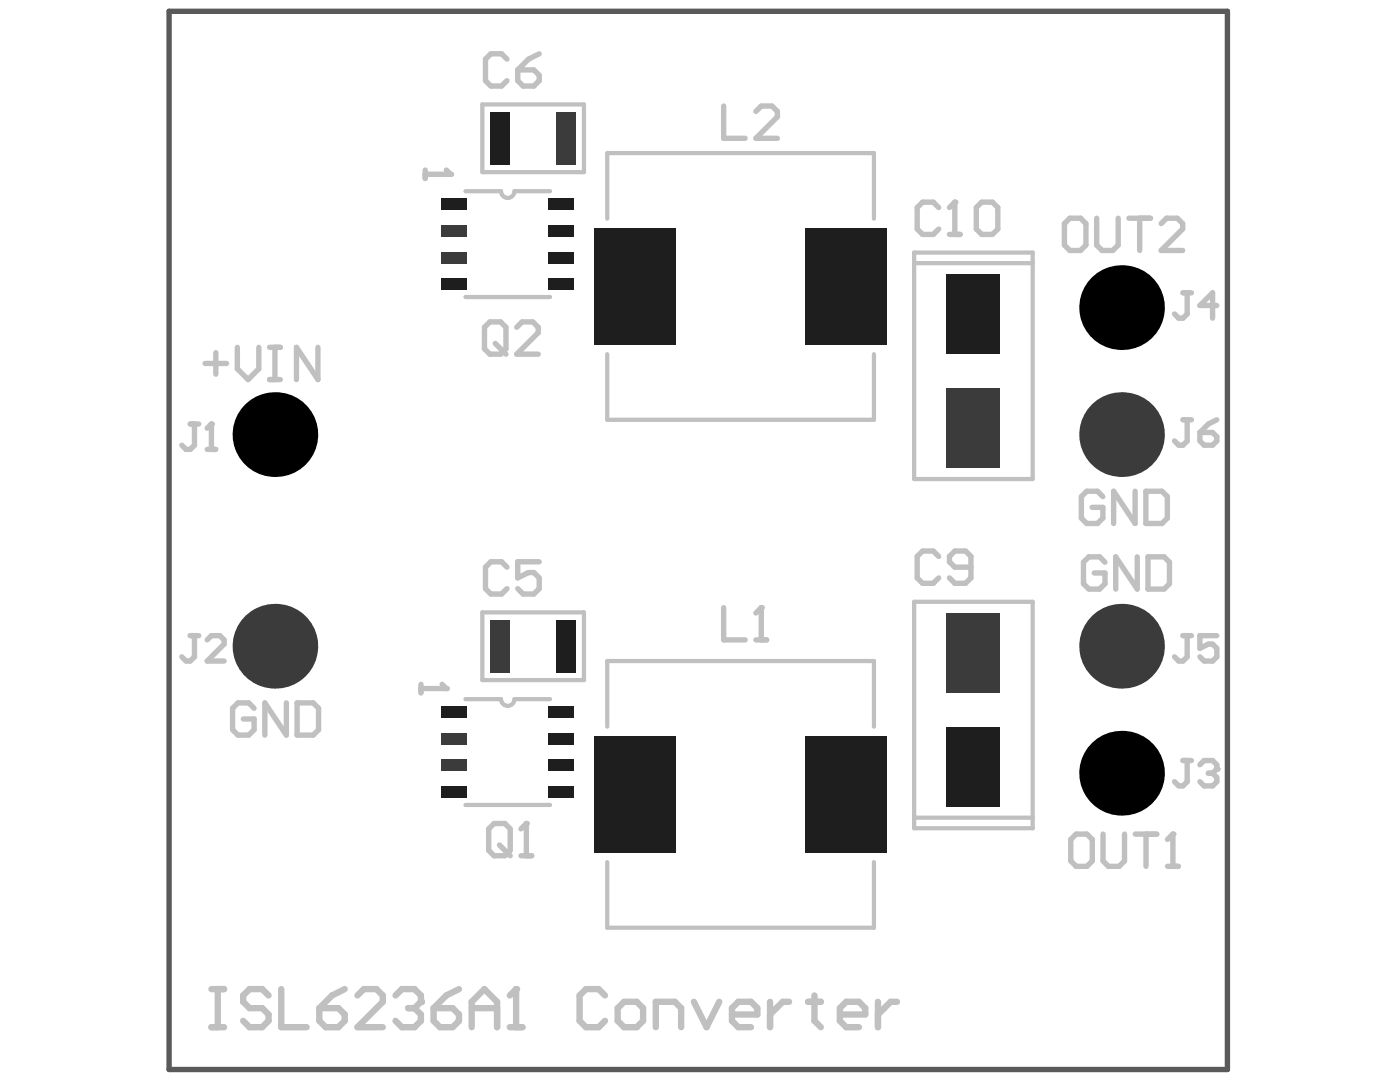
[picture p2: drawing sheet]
<svg xmlns="http://www.w3.org/2000/svg" width="279mm" height="216mm" viewBox="0 0 279 216" stroke-linecap="round" stroke-linejoin="round" font-family="sans-serif">
<path d="M33.7 2.3h211.3v211.1h-211.3z" fill="none" stroke="#5a5a5a" stroke-width="1.1"/>
<g fill="none" stroke="#c0c0c0" stroke-width=".84">
<path d="M92.9 38.2h7.1M96.3 20.8h20.2v13.6h-20.2zM102.7 38.2h7.1M92.9 59.3h16.9M121.2 43.6v-13h53.2v13M182.4 50.4h23.7v45.2h-23.7zM182.4 52.5h23.7M121.2 70.7v13.1h53.2v-13.1M92.9 139.5h7.1M96.3 122.2h20.2v13.5h-20.2zM102.7 139.5h7.1M182.4 120.1h23.7v45.2h-23.7z"/>
<path d="M121.2 145v-13.1h53.2v13.1M92.9 160.6h16.9M121.2 172v13.1h53.2v-13.1M182.4 163.2h23.7"/>
</g>
<path d="M84 136.5v1.7M84 137.4h5.1" fill="none" stroke="#c0c0c0" stroke-width="1.1"/>
<circle cx="89.1" cy="137.4" r=".54" fill="#c0c0c0"/>
<path d="M84.9 33.9v1.7M84.9 34.8h5M88.2 136.5l.9 .9" fill="none" stroke="#c0c0c0" stroke-width="1.1"/>
<circle cx="89.9" cy="34.8" r=".54" fill="#c0c0c0"/>
<path d="M89.1 33.9l.8 .9M213.7 167.5l1.1-1.1h2.1l1.1 1.1v4.3l-1.1 1.1h-2.1l-1.1-1.1zM220.1 166.4v5.4l1.1 1.1h2.2l1-1.1v-5.4M226.6 166.4h4.3M228.7 166.4v6.5M233 172.9h2.2M234.1 166.4v6.5" fill="none" stroke="#c0c0c0" stroke-width="1.1"/>
<circle cx="234.1" cy="166.4" r=".54" fill="#c0c0c0"/>
<g fill="none" stroke="#c0c0c0" stroke-width="1.1">
<path d="M212.4 44.6l1.1-1.1h2.1l1.1 1.1v4.3l-1.1 1.1h-2.1l-1.1-1.1zM218.9 43.5v5.4l1 1.1h2.2l1.1-1.1v-5.4M225.3 43.5h4.3M227.4 43.5v6.5M231.7 44.6l1.1-1.1h2.2l1 1.1v1.1l-4.3 4.3h4.3M40.9 72.5h4.3M43.1 70.4v4.3M47.4 69.3v4.3l2.1 2.1 2.2-2.1v-4.3M53.8 69.3h2.1M53.8 75.7h2.1M54.9 69.3v6.4M63.5 69.3v6.4l-4.3-6.4v6.4"/>
<path d="M97.8 64.2h2.1l1.1 1.1v4.3l-1.1 1.1h-2.1l-1.1-1.1v-4.3zM98.8 68.5l2.2 2.2M103.1 65.3l1.1-1.1h2.1l1.1 1.1v1.1l-4.3 4.3h4.3M220.1 99.1l-1.1-1.1h-2.1l-1.1 1.1v4.3l1.1 1.1h2.1l1.1-1.1v-2.2h-2.1M226.5 98v6.5l-4.3-6.5v6.5M228.7 98h3.2l1.1 1.1v4.3l-1.1 1.1h-3.2zM220.5 112.2l-1-1.1h-2.2l-1.1 1.1v4.3l1.1 1h2.2l1-1v-2.2h-2.1M227 111.1v6.4l-4.3-6.4v6.4M229.1 111.1h3.2l1.1 1.1v4.3l-1.1 1h-3.2zM50.7 141.3l-1.1-1h-2.1l-1.1 1v4.3l1.1 1.1h2.1l1.1-1.1v-2.1h-2.1M57.1 140.3v6.4l-4.2-6.4v6.4M59.3 140.3h3.2l1.1 1v4.3l-1.1 1.1h-3.2z"/>
<path d="M97.5 165.4l1.1-1.1h2.1l1.1 1.1v4.3l-1.1 1.1h-2.1l-1.1-1.1zM99.7 168.6l2.1 2.2M104 170.8h2.1M105 164.3v6.5M234.1 166.4l-1.1 1.1"/>
</g>
<circle cx="105" cy="164.3" r=".54" fill="#c0c0c0"/>
<path d="M144.4 21.2v6.4h4.3M150.9 22.2l1-1h2.2l1 1v1.1l-4.2 4.3h4.2M144.4 121.2v6.5h4.3M150.9 127.7h2.1M151.9 121.2v6.5M105 164.3l-1 1.1" fill="none" stroke="#c0c0c0" stroke-width="1.1"/>
<circle cx="151.9" cy="121.2" r=".54" fill="#c0c0c0"/>
<g fill="none" stroke="#c0c0c0" stroke-width="1.1">
<path d="M236.1 58.4h1.7M236.9 58.4v4.2l-.8 .9h-.9l-.8-.9M242.8 61h-3.3l2.5-2.6v5.1M236.1 83.8h1.7M236.9 83.8v4.2l-.8 .8h-.9l-.8-.8M239.5 86.3h2.5l.8 .8v.9l-.8 .8h-1.7l-.8-.8zM242.8 83.8l-1.6 .8-1.7 1.7M151.9 121.2l-1 1.1M236.1 126.8h1.7M236.9 126.8v4.3l-.8 .8h-.9l-.8-.8M242.8 126.8h-3.3v2.6l1.7-.9h.8l.8 .9v1.7l-.8 .8h-1.7l-.8-.8M236.1 151.8h1.7"/>
<path d="M236.9 151.8v4.2l-.8 .8h-.9l-.8-.8M239.5 152.6l.8-.8h1.7l.8 .8v.8"/>
</g>
<circle cx="242.8" cy="153.4" r=".54" fill="#c0c0c0"/>
<path d="M38 84.6h1.7M38.8 84.6v4.2l-.8 .9h-.9l-.8-.9M41.3 89.7h1.7M42.2 84.6v5.1M38 126.8h1.7M38.8 126.8v4.3l-.8 .8h-.9l-.8-.8M41.3 127.7l.9-.9h1.7l.8 .9v.8l-3.4 3.4h3.4M241.2 154.3h.8M242 154.3l.8 .8v.9l-.8 .8h-1.7l-.8-.8M242.8 153.4l-.8 .9" fill="none" stroke="#c0c0c0" stroke-width="1.1"/>
<circle cx="42.2" cy="84.6" r=".54" fill="#c0c0c0"/>
<path d="M187.3 41.4l-1-1.1h-2.2l-1.1 1.1v4.3l1.1 1.1h2.2l1-1.1M189.5 46.8h2.1M190.6 40.3v6.5M42.2 84.6l-.9 .9" fill="none" stroke="#c0c0c0" stroke-width="1.1"/>
<circle cx="190.6" cy="40.3" r=".54" fill="#c0c0c0"/>
<path d="M101.2 11.8l-1.1-1.1h-2.1l-1.1 1.1v4.3l1.1 1.1h2.1l1.1-1.1M103.3 14h3.2l1.1 1v1.1l-1.1 1.1h-2.1l-1.1-1.1zM107.6 10.7l-2.1 1.1-2.2 2.2M190.6 40.3l-1.1 1.1M194.8 41.4l1.1-1.1h2.2l1 1.1v4.3l-1 1.1h-2.2l-1.1-1.1zM101.2 113.2l-1.1-1.1h-2.1l-1.1 1.1v4.3l1.1 1h2.1l1.1-1M107.6 112.1h-4.3v3.2l2.2-1.1h1l1.1 1.1v2.2l-1.1 1h-2.1l-1.1-1M187.3 111l-1-1h-2.2l-1.1 1v4.3l1.1 1.1h2.2l1-1.1M193.8 113.2h-3.2l-1.1-1.1v-1.1l1.1-1h2.1l1.1 1v4.3l-1.1 1.1h-2.1l-1.1-1.1" fill="none" stroke="#c0c0c0" stroke-width="1.1"/>
<path d="M42.2 197.4h2.5M43.5 197.4v7.6M53.6 198.6l-1.3-1.2h-2.5l-1.3 1.2v1.3l1.3 1.3h2.5l1.3 1.2v1.3l-1.3 1.3h-2.5l-1.3-1.3M56.1 197.4v7.6h5.1M68.8 197.4l-2.5 1.2-2.6 2.6M71.3 198.6l1.3-1.2h2.5l1.3 1.2v1.3l-5.1 5.1h5.1M78.9 198.6l1.3-1.2h2.5l1.3 1.2v1.3M42.2 205h2.5M63.7 201.2h3.8l1.3 1.2v1.3l-1.3 1.3h-2.5l-1.3-1.3z" fill="none" stroke="#c0c0c0" stroke-width="1.3"/>
<circle cx="84" cy="199.9" r=".63" fill="#c0c0c0"/>
<path d="M84 199.9l-1.3 1.3M91.6 197.4l-2.5 1.2-2.6 2.6M103 197.4v7.6M81.5 201.2h1.2M82.7 201.2l1.3 1.2v1.3l-1.3 1.3h-2.5l-1.3-1.3M86.5 201.2h3.8l1.3 1.2v1.3l-1.3 1.3h-2.5l-1.3-1.3zM94.1 201.2h5.1M94.1 205v-5.1l2.6-2.5 2.5 2.5v5.1M101.7 205h2.6" fill="none" stroke="#c0c0c0" stroke-width="1.3"/>
<circle cx="103" cy="197.4" r=".63" fill="#c0c0c0"/>
<g fill="none" stroke="#c0c0c0" stroke-width="1.3">
<path d="M103 197.4l-1.3 1.2M120.7 198.6l-1.2-1.2h-2.6l-1.2 1.2v5.1l1.2 1.3h2.6l1.2-1.3M138.5 199.9l2.5 5.1 2.5-5.1M153.7 199.9v5.1M157.5 199.9h-1.3l-2.5 2.5M161.3 199.9h2.5M162.5 198.6v5.1l1.3 1.3M175.2 199.9v5.1M179 199.9h-1.3l-2.5 2.5M123.3 201.2l1.2-1.3h2.6l1.2 1.3v2.5l-1.2 1.3h-2.6l-1.2-1.3zM130.9 205v-5.1h3.8l1.2 1.3v3.8M146.1 202.4h5v-1.2l-1.2-1.3h-2.6l-1.2 1.3v2.5l1.2 1.3h2.6"/>
<path d="M167.6 202.4h5.1v-1.2l-1.3-1.3h-2.5l-1.3 1.3v2.5l1.3 1.3h2.5"/>
</g>
<path d="M100 38.2a1.34 1.34 0 0 0 1.3 1.3 1.34 1.34 0 0 0 1.4-1.3M100 139.5a1.34 1.34 0 0 0 1.3 1.3 1.34 1.34 0 0 0 1.4-1.3" fill="none" stroke="#c0c0c0" stroke-width=".84"/>
<circle cx="54.9" cy="128.9" r="8.5" fill="#3b3b3b"/>
<g fill="#000">
<circle cx="54.9" cy="86.7" r="8.5"/>
<circle cx="223.8" cy="154.3" r="8.5"/>
</g>
<g fill="#3b3b3b">
<circle cx="223.8" cy="128.9" r="8.5"/>
<circle cx="223.8" cy="86.7" r="8.5"/>
</g>
<circle cx="223.8" cy="61.4" r="8.5" fill="#000"/>
<g fill="#1e1e1e">
<path d="M118.7 45.5h16.2v23.3h-16.2z" fill-rule="evenodd"/>
<path d="M160.7 45.5h16.2v23.3h-16.2z" fill-rule="evenodd"/>
<path d="M160.7 146.9h16.2v23.2h-16.2z" fill-rule="evenodd"/>
<path d="M118.7 146.9h16.2v23.2h-16.2z" fill-rule="evenodd"/>
<path d="M88.1 140.8h5.1v2.4h-5.1z" fill-rule="evenodd"/>
</g>
<g fill="#3b3b3b">
<path d="M88.1 146.2h5.1v2.4h-5.1z" fill-rule="evenodd"/>
<path d="M88.1 151.6h5.1v2.3h-5.1z" fill-rule="evenodd"/>
</g>
<g fill="#1e1e1e">
<path d="M88.1 156.9h5.1v2.4h-5.1z" fill-rule="evenodd"/>
<path d="M109.5 140.8h5v2.4h-5z" fill-rule="evenodd"/>
<path d="M109.5 146.2h5v2.4h-5z" fill-rule="evenodd"/>
<path d="M109.5 151.6h5v2.3h-5z" fill-rule="evenodd"/>
<path d="M109.5 156.9h5v2.4h-5z" fill-rule="evenodd"/>
<path d="M88.1 39.5h5.1v2.3h-5.1z" fill-rule="evenodd"/>
</g>
<g fill="#3b3b3b">
<path d="M88.1 44.8h5.1v2.4h-5.1z" fill-rule="evenodd"/>
<path d="M88.1 50.2h5.1v2.4h-5.1z" fill-rule="evenodd"/>
</g>
<g fill="#1e1e1e">
<path d="M88.1 55.6h5.1v2.3h-5.1z" fill-rule="evenodd"/>
<path d="M109.5 39.5h5v2.3h-5z" fill-rule="evenodd"/>
<path d="M109.5 44.8h5v2.4h-5z" fill-rule="evenodd"/>
<path d="M109.5 50.2h5v2.4h-5z" fill-rule="evenodd"/>
<path d="M109.5 55.6h5v2.3h-5z" fill-rule="evenodd"/>
<path d="M111 123.7h3.9v10.5h-3.9z" fill-rule="evenodd"/>
</g>
<path d="M98 123.7h3.8v10.5h-3.8z" fill-rule="evenodd" fill="#3b3b3b"/>
<path d="M98 22.3h3.8v10.6h-3.8z" fill-rule="evenodd" fill="#1e1e1e"/>
<g fill="#3b3b3b">
<path d="M111 22.3h3.9v10.6h-3.9z" fill-rule="evenodd"/>
<path d="M188.9 122.3h10.8v15.8h-10.8z" fill-rule="evenodd"/>
</g>
<path d="M188.9 145.1h10.8v15.8h-10.8z" fill-rule="evenodd" fill="#1e1e1e"/>
<path d="M188.9 77.5h10.8v15.9h-10.8z" fill-rule="evenodd" fill="#3b3b3b"/>
<path d="M188.9 54.7h10.8v15.9h-10.8z" fill-rule="evenodd" fill="#1e1e1e"/>
</svg>
